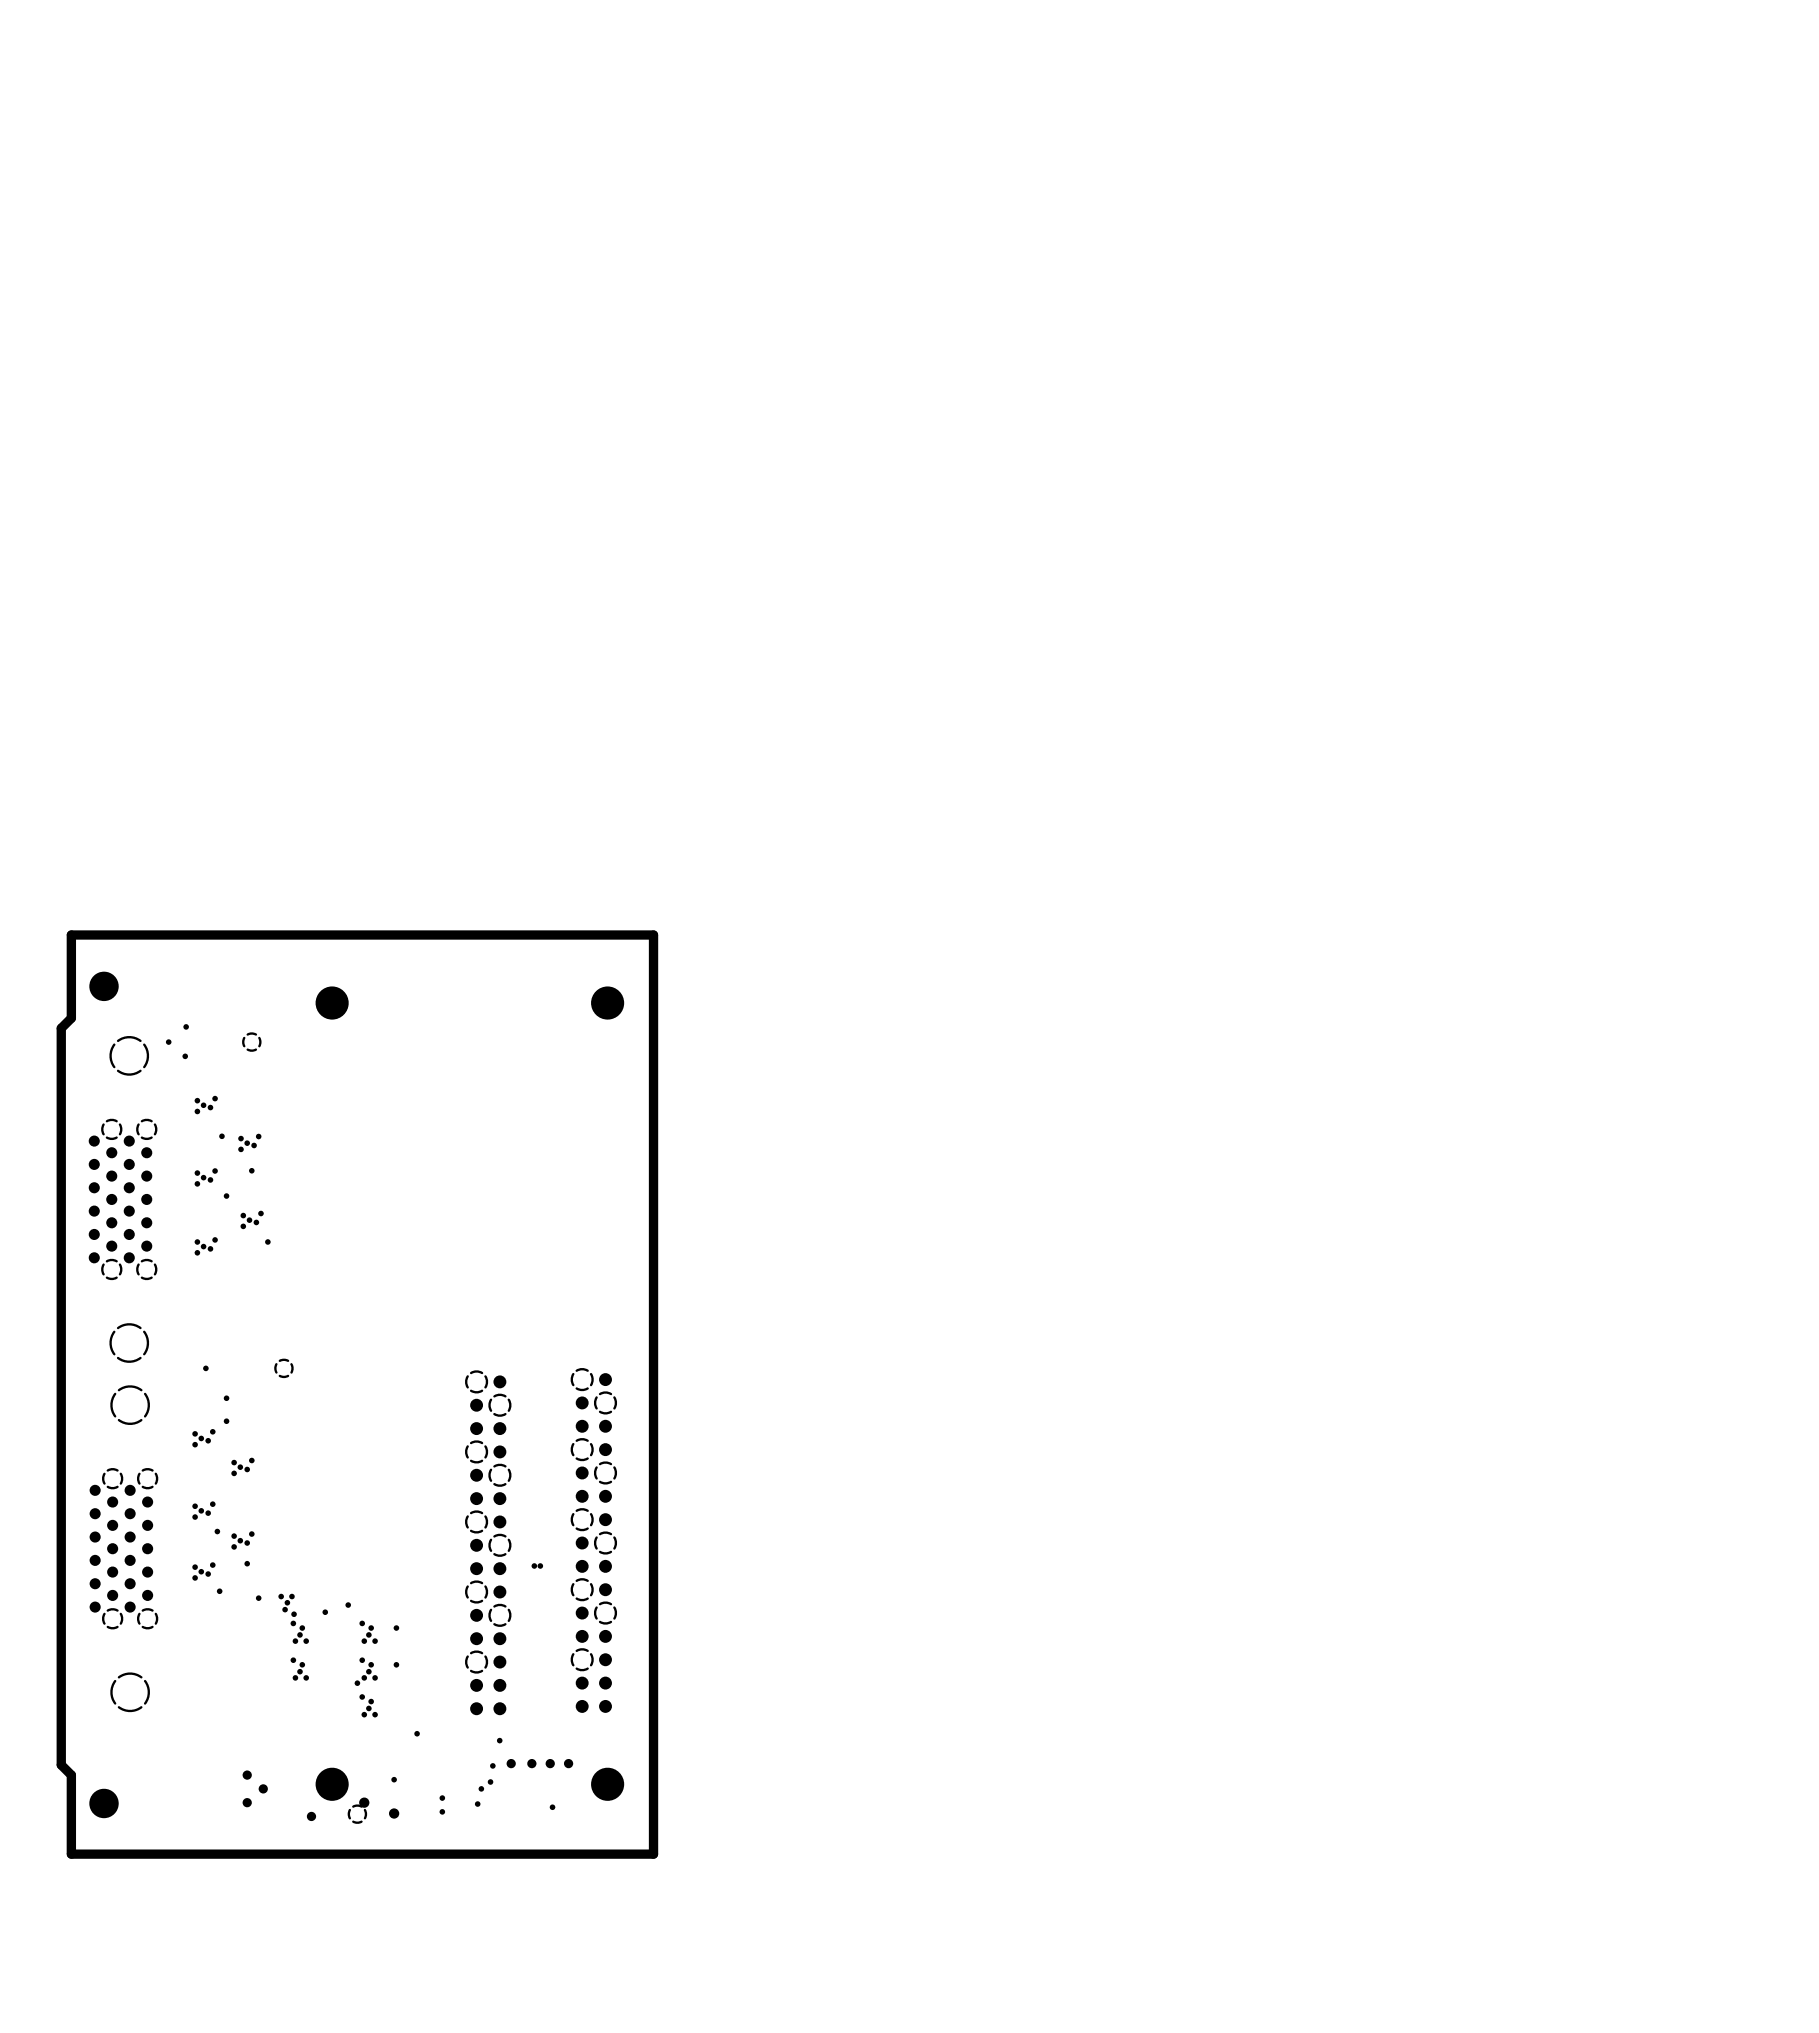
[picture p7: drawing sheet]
<svg xmlns="http://www.w3.org/2000/svg" width="658mm" height="736mm" viewBox="0 0 658 736" stroke-linecap="round" stroke-linejoin="round" font-family="sans-serif">
<path d="M25.8 338.5h210.7v332.7h-210.7v-28.7l-3.6-3.6v-266.7l3.6-3.6z" fill="none" stroke="#000" stroke-width="3.4"/>
<g fill="#000">
<circle cx="37.6" cy="357" r="5.3"/>
<circle cx="61.1" cy="377.2" r="1.01"/>
<circle cx="67.4" cy="371.7" r="1.01"/>
<circle cx="120.2" cy="363.1" r="6"/>
<circle cx="219.9" cy="363.1" r="6"/>
<circle cx="67" cy="382.4" r="1.01"/>
<circle cx="71.4" cy="398.4" r="1.01"/>
<circle cx="77.8" cy="397.7" r="1.01"/>
<circle cx="34.1" cy="413" r="2.01"/>
<circle cx="40.4" cy="417.3" r="2.01"/>
<circle cx="46.8" cy="413" r="2.01"/>
<circle cx="53.1" cy="417.3" r="2.01"/>
<circle cx="71.4" cy="402.3" r="1.01"/>
<circle cx="73.7" cy="400.1" r="1.01"/>
<circle cx="76.2" cy="400.9" r="1.01"/>
<circle cx="80.3" cy="411.3" r="1.01"/>
<circle cx="87.2" cy="412.1" r="1.01"/>
<circle cx="87.2" cy="416.1" r="1.01"/>
<circle cx="89.5" cy="413.8" r="1.01"/>
<circle cx="92" cy="414.6" r="1.01"/>
<circle cx="93.6" cy="411.4" r="1.01"/>
<circle cx="34.1" cy="438.4" r="2.01"/>
<circle cx="34.1" cy="421.5" r="2.01"/>
<circle cx="34.1" cy="429.9" r="2.01"/>
<circle cx="40.4" cy="425.7" r="2.01"/>
<circle cx="40.4" cy="434.2" r="2.01"/>
<circle cx="46.8" cy="438.4" r="2.01"/>
<circle cx="46.8" cy="421.5" r="2.01"/>
<circle cx="46.8" cy="429.9" r="2.01"/>
<circle cx="53.1" cy="425.7" r="2.01"/>
<circle cx="53.1" cy="434.2" r="2.01"/>
<circle cx="71.4" cy="428.5" r="1.01"/>
<circle cx="71.4" cy="424.6" r="1.01"/>
<circle cx="73.7" cy="426.3" r="1.01"/>
<circle cx="76.2" cy="427.1" r="1.01"/>
<circle cx="77.8" cy="423.9" r="1.01"/>
<circle cx="82" cy="432.9" r="1.01"/>
<circle cx="91.1" cy="423.8" r="1.01"/>
<circle cx="94.4" cy="439.3" r="1.01"/>
<circle cx="34.1" cy="455.3" r="2.01"/>
<circle cx="34.1" cy="446.8" r="2.01"/>
<circle cx="40.4" cy="442.6" r="2.01"/>
<circle cx="40.4" cy="451.1" r="2.01"/>
<circle cx="46.8" cy="455.3" r="2.01"/>
<circle cx="46.8" cy="446.8" r="2.01"/>
<circle cx="53.1" cy="442.6" r="2.01"/>
<circle cx="53.1" cy="451.1" r="2.01"/>
<circle cx="71.4" cy="449.6" r="1.01"/>
<circle cx="71.4" cy="453.5" r="1.01"/>
<circle cx="73.7" cy="451.2" r="1.01"/>
<circle cx="76.2" cy="452.1" r="1.01"/>
<circle cx="77.8" cy="448.8" r="1.01"/>
<circle cx="88.1" cy="443.9" r="1.01"/>
<circle cx="88.1" cy="440" r="1.01"/>
<circle cx="90.3" cy="441.7" r="1.01"/>
<circle cx="92.8" cy="442.5" r="1.01"/>
<circle cx="96.9" cy="449.6" r="1.01"/>
<circle cx="74.5" cy="495.3" r="1.01"/>
<circle cx="219.1" cy="499.4" r="2.34"/>
<circle cx="70.6" cy="519" r="1.01"/>
<circle cx="77" cy="518.3" r="1.01"/>
<circle cx="82" cy="514.4" r="1.01"/>
<circle cx="82" cy="506.1" r="1.01"/>
<circle cx="172.5" cy="517.1" r="2.34"/>
<circle cx="172.5" cy="508.7" r="2.34"/>
<circle cx="180.9" cy="500.2" r="2.34"/>
<circle cx="180.9" cy="517.1" r="2.34"/>
<circle cx="210.7" cy="516.3" r="2.34"/>
<circle cx="210.7" cy="507.8" r="2.34"/>
<circle cx="219.1" cy="516.3" r="2.34"/>
<circle cx="34.4" cy="539.5" r="2.01"/>
<circle cx="47.1" cy="539.5" r="2.01"/>
<circle cx="70.6" cy="522.9" r="1.01"/>
<circle cx="72.8" cy="520.7" r="1.01"/>
<circle cx="75.3" cy="521.5" r="1.01"/>
<circle cx="84.7" cy="529.4" r="1.01"/>
<circle cx="84.7" cy="533.3" r="1.01"/>
<circle cx="87" cy="531.1" r="1.01"/>
<circle cx="89.5" cy="531.9" r="1.01"/>
<circle cx="91.1" cy="528.7" r="1.01"/>
<circle cx="172.5" cy="534" r="2.34"/>
<circle cx="180.9" cy="525.6" r="2.34"/>
<circle cx="210.7" cy="533.2" r="2.34"/>
<circle cx="219.1" cy="524.7" r="2.34"/>
<circle cx="34.4" cy="556.4" r="2.01"/>
<circle cx="34.4" cy="547.9" r="2.01"/>
<circle cx="40.8" cy="543.7" r="2.01"/>
<circle cx="40.8" cy="552.1" r="2.01"/>
<circle cx="47.1" cy="556.4" r="2.01"/>
<circle cx="47.1" cy="547.9" r="2.01"/>
<circle cx="53.4" cy="543.7" r="2.01"/>
<circle cx="53.4" cy="552.1" r="2.01"/>
<circle cx="70.6" cy="549.1" r="1.01"/>
<circle cx="70.6" cy="545.2" r="1.01"/>
<circle cx="72.8" cy="546.9" r="1.01"/>
<circle cx="75.3" cy="547.7" r="1.01"/>
<circle cx="77" cy="544.5" r="1.01"/>
<circle cx="78.7" cy="554.4" r="1.01"/>
<circle cx="84.7" cy="559.9" r="1.01"/>
<circle cx="84.7" cy="556" r="1.01"/>
<circle cx="87" cy="557.7" r="1.01"/>
<circle cx="89.5" cy="558.5" r="1.01"/>
<circle cx="91.1" cy="555.3" r="1.01"/>
<circle cx="172.5" cy="542.5" r="2.34"/>
<circle cx="172.5" cy="559.4" r="2.34"/>
<circle cx="180.9" cy="542.5" r="2.34"/>
<circle cx="180.9" cy="550.9" r="2.34"/>
<circle cx="210.7" cy="558.5" r="2.34"/>
<circle cx="210.7" cy="541.6" r="2.34"/>
<circle cx="219.1" cy="541.6" r="2.34"/>
<circle cx="219.1" cy="550.1" r="2.34"/>
<circle cx="34.4" cy="573.3" r="2.01"/>
<circle cx="34.4" cy="564.8" r="2.01"/>
<circle cx="40.8" cy="560.6" r="2.01"/>
<circle cx="40.8" cy="569" r="2.01"/>
<circle cx="40.8" cy="577.5" r="2.01"/>
<circle cx="47.1" cy="573.3" r="2.01"/>
<circle cx="47.1" cy="564.8" r="2.01"/>
<circle cx="53.4" cy="560.6" r="2.01"/>
<circle cx="53.4" cy="569" r="2.01"/>
<circle cx="53.4" cy="577.5" r="2.01"/>
<circle cx="70.6" cy="571.2" r="1.01"/>
<circle cx="70.6" cy="567.3" r="1.01"/>
<circle cx="72.8" cy="568.9" r="1.01"/>
<circle cx="75.3" cy="569.8" r="1.01"/>
<circle cx="77" cy="566.5" r="1.01"/>
<circle cx="79.5" cy="576" r="1.01"/>
<circle cx="89.5" cy="566" r="1.01"/>
<circle cx="93.6" cy="578.5" r="1.01"/>
<circle cx="101.8" cy="577.9" r="1.01"/>
<circle cx="105.7" cy="577.9" r="1.01"/>
<circle cx="172.5" cy="567.8" r="2.34"/>
<circle cx="180.9" cy="576.3" r="2.34"/>
<circle cx="180.9" cy="567.8" r="2.34"/>
<circle cx="193.4" cy="566.8" r="1.01"/>
<circle cx="195.5" cy="566.8" r="1.01"/>
<circle cx="210.7" cy="567" r="2.34"/>
<circle cx="219.1" cy="567" r="2.34"/>
<circle cx="219.1" cy="575.4" r="2.34"/>
<circle cx="34.4" cy="581.7" r="2.01"/>
<circle cx="47.1" cy="581.7" r="2.01"/>
<circle cx="103.2" cy="582.7" r="1.01"/>
<circle cx="104" cy="580.2" r="1.01"/>
<circle cx="106.2" cy="587.6" r="1.01"/>
<circle cx="106.4" cy="584.3" r="1.01"/>
<circle cx="106.9" cy="594" r="1.01"/>
<circle cx="108.6" cy="591.8" r="1.01"/>
<circle cx="109.4" cy="589.3" r="1.01"/>
<circle cx="110.8" cy="594" r="1.01"/>
<circle cx="117.7" cy="583.6" r="1.01"/>
<circle cx="126" cy="581" r="1.01"/>
<circle cx="131.1" cy="587.6" r="1.01"/>
<circle cx="131.8" cy="594" r="1.01"/>
<circle cx="133.5" cy="591.8" r="1.01"/>
<circle cx="134.3" cy="589.3" r="1.01"/>
<circle cx="135.7" cy="594" r="1.01"/>
<circle cx="143.5" cy="589.3" r="1.01"/>
<circle cx="172.5" cy="584.7" r="2.34"/>
<circle cx="172.5" cy="593.2" r="2.34"/>
<circle cx="180.9" cy="593.2" r="2.34"/>
<circle cx="210.7" cy="583.9" r="2.34"/>
<circle cx="210.7" cy="592.3" r="2.34"/>
<circle cx="219.1" cy="592.3" r="2.34"/>
<circle cx="106.2" cy="601" r="1.01"/>
<circle cx="106.9" cy="607.4" r="1.01"/>
<circle cx="108.6" cy="605.1" r="1.01"/>
<circle cx="109.4" cy="602.6" r="1.01"/>
<circle cx="110.8" cy="607.4" r="1.01"/>
<circle cx="129.3" cy="609.3" r="1.01"/>
<circle cx="131.1" cy="601" r="1.01"/>
<circle cx="131.1" cy="614.3" r="1.01"/>
<circle cx="131.8" cy="607.4" r="1.01"/>
<circle cx="133.5" cy="605.1" r="1.01"/>
<circle cx="133.5" cy="618.4" r="1.01"/>
<circle cx="134.3" cy="602.6" r="1.01"/>
<circle cx="134.3" cy="615.9" r="1.01"/>
<circle cx="135.7" cy="607.4" r="1.01"/>
<circle cx="143.5" cy="602.6" r="1.01"/>
<circle cx="172.5" cy="618.5" r="2.34"/>
<circle cx="172.5" cy="610.1" r="2.34"/>
<circle cx="180.9" cy="618.5" r="2.34"/>
<circle cx="180.9" cy="601.6" r="2.34"/>
<circle cx="180.9" cy="610.1" r="2.34"/>
<circle cx="210.7" cy="609.2" r="2.34"/>
<circle cx="210.7" cy="617.7" r="2.34"/>
<circle cx="219.1" cy="600.8" r="2.34"/>
<circle cx="219.1" cy="609.2" r="2.34"/>
<circle cx="219.1" cy="617.7" r="2.34"/>
<circle cx="131.8" cy="620.7" r="1.01"/>
<circle cx="135.7" cy="620.7" r="1.01"/>
<circle cx="150.9" cy="627.6" r="1.01"/>
<circle cx="178.4" cy="639.2" r="1.01"/>
<circle cx="180.8" cy="630.1" r="1.01"/>
<circle cx="185" cy="638.4" r="1.67"/>
<circle cx="192.5" cy="638.4" r="1.67"/>
<circle cx="199.1" cy="638.4" r="1.67"/>
<circle cx="205.8" cy="638.4" r="1.67"/>
<circle cx="37.6" cy="652.8" r="5.3"/>
<circle cx="89.5" cy="652.5" r="1.67"/>
<circle cx="89.5" cy="642.5" r="1.67"/>
<circle cx="95.3" cy="647.5" r="1.67"/>
<circle cx="112.7" cy="657.5" r="1.67"/>
<circle cx="120.2" cy="645.9" r="6"/>
<circle cx="131.8" cy="652.5" r="1.86"/>
<circle cx="142.6" cy="656.4" r="1.86"/>
<circle cx="142.6" cy="644.2" r="1.01"/>
<circle cx="160.1" cy="655.8" r="1.01"/>
<circle cx="160.1" cy="650.9" r="1.01"/>
<circle cx="172.9" cy="653" r="1.01"/>
<circle cx="174.2" cy="647.5" r="1.01"/>
<circle cx="177.5" cy="645" r="1.01"/>
<circle cx="200" cy="654.2" r="1.01"/>
<circle cx="219.9" cy="645.9" r="6"/>
</g>
<g fill="none" stroke="#000" stroke-width=".84">
<path d="M41.4 378.1a6.8 6.8 0 0 0 0 8.2M42.7 376.8a6.8 6.8 0 0 1 8.1 0M52.2 378.1a6.8 6.8 0 0 1 0 8.2M88.4 375.7l-.4 1.5 .4 1.5M89.6 374.5l1.5-.4 1.5 .4M89.6 379.9l1.5 .4 1.5-.4M93.8 375.7l.4 1.5-.4 1.5M42.7 387.6a6.8 6.8 0 0 0 8.1 0M37.5 407l-.5 1.8 .5 1.8M38.7 405.9l1.7-.5 1.8 .5M38.7 411.8l1.7 .5 1.8-.5M43.4 407l.5 1.8-.5 1.8"/>
<path d="M50.2 407l-.5 1.8 .5 1.8M51.3 405.9l1.8-.5 1.8 .5M51.3 411.8l1.8 .5 1.8-.5M56.1 407l.4 1.8-.4 1.8M37.5 457.7l-.5 1.8 .5 1.8M38.7 456.6l1.7-.5 1.8 .5M43.4 457.7l.5 1.8-.5 1.8M50.2 457.7l-.5 1.8 .5 1.8M51.3 456.6l1.8-.5 1.8 .5M56.1 457.7l.4 1.8-.4 1.8M38.7 462.5l1.7 .5 1.8-.5M51.3 462.5l1.8 .5 1.8-.5"/>
<path d="M41.4 482.1a6.8 6.8 0 0 0 0 8.1M42.7 480.7a6.8 6.8 0 0 1 8.1 0M42.7 491.5a6.8 6.8 0 0 0 8.1 0M52.2 482.1a6.8 6.8 0 0 1 0 8.1M100 493.8l-.4 1.5 .4 1.5M101.3 492.6l1.5-.4 1.5 .4M101.3 498l1.5 .4 1.5-.4M105.5 493.8l.4 1.5-.4 1.5M169.3 498.2l-.5 1.1-.1 1.2 .6 1.7M170.5 497l1.7-.6 1.2 .1 1.1 .5M175.7 498.2l.4 1.1 .1 1.2-.5 1.7M207.5 497.4l-.5 1.1-.1 1.2 .6 1.7"/>
<path d="M208.7 496.2l1.7-.6 1.2 .1 1.1 .5M213.9 497.4l.5 1.1v1.2l-.5 1.7M41.7 504.6a6.8 6.8 0 0 0 0 8.1M43 503.2a6.8 6.8 0 0 1 8.2 0M43 514a6.8 6.8 0 0 0 8.2 0M52.5 504.6a6.8 6.8 0 0 1 0 8.1M170.5 503.4l1.7 .6 1.2-.1 1.1-.5M177.7 506.7l-.5 1.1v1.2l.5 1.7M178.9 505.5l1.7-.6 1.2 .1 1.1 .5M178.9 511.9l1.7 .5 1.2-.1 1.1-.4M184.1 506.7l.5 1.1 .1 1.2-.6 1.7M208.7 502.6l1.7 .5 1.2-.1 1.1-.4"/>
<path d="M215.9 505.8l-.4 1.1-.1 1.2 .5 1.7M217.1 504.6l1.7-.5 1.2 .1 1.1 .4M217.1 511l1.7 .6 1.2-.1 1.1-.5M222.3 505.8l.5 1.1 .1 1.2-.6 1.7M37.8 533.5l-.5 1.7 .5 1.8M39 532.3l1.8-.5 1.7 .5M39 538.2l1.8 .5 1.7-.5M43.7 533.5l.5 1.7-.5 1.8M50.5 533.5l-.5 1.7 .5 1.8M51.7 532.3l1.7-.5 1.8 .5M51.7 538.2l1.7 .5 1.8-.5M56.4 533.5l.5 1.7-.5 1.8"/>
<path d="M169.3 523.6l-.5 1.1-.1 1.2 .6 1.7M170.5 522.4l1.7-.6 1.2 .1 1.1 .5M170.5 528.8l1.7 .5 1.2-.1 1.1-.4M175.7 523.6l.4 1.1 .1 1.2-.5 1.7M177.7 532l-.5 1.1v1.2l.5 1.7M178.9 530.8l1.7-.6 1.2 .1 1.1 .5M178.9 537.2l1.7 .6 1.2-.1 1.1-.5M184.1 532l.5 1.1 .1 1.2-.6 1.7M207.5 522.7l-.5 1.1-.1 1.2 .6 1.7M208.7 521.5l1.7-.5 1.2 .1 1.1 .4M208.7 527.9l1.7 .6 1.2-.1 1.1-.5M213.9 522.7l.5 1.1v1.2l-.5 1.7"/>
<path d="M215.9 531.2l-.4 1.1-.1 1.2 .5 1.7M217.1 530l1.7-.6 1.2 .1 1.1 .5M217.1 536.4l1.7 .5h1.2l1.1-.5M222.3 531.2l.5 1.1 .1 1.2-.6 1.7M169.3 548.9l-.5 1.1-.1 1.2 .6 1.7M170.5 547.7l1.7-.6 1.2 .1 1.1 .5M170.5 554.1l1.7 .6 1.2-.1 1.1-.5M175.7 548.9l.4 1.1 .1 1.2-.5 1.7M177.7 557.4l-.5 1.1v1.2l.5 1.7M178.9 556.2l1.7-.6 1.2 .1 1.1 .5M184.1 557.4l.5 1.1 .1 1.2-.6 1.7M207.5 548.1l-.5 1.1-.1 1.2 .6 1.7"/>
<path d="M208.7 546.9l1.7-.6 1.2 .1 1.1 .5M208.7 553.3l1.7 .5h1.2l1.1-.5M213.9 548.1l.5 1.1v1.2l-.5 1.7M215.9 556.5l-.4 1.1-.1 1.2 .5 1.7M217.1 555.3l1.7-.5 1.2 .1 1.1 .4M222.3 556.5l.5 1.1 .1 1.2-.6 1.7M169.3 574.3l-.5 1.1-.1 1.2 .6 1.7M170.5 573.1l1.7-.6 1.2 .1 1.1 .5M170.5 579.5l1.7 .5 1.2-.1 1.1-.4M175.7 574.3l.4 1.1 .1 1.2-.5 1.7M178.9 562.6l1.7 .5 1.2-.1 1.1-.4M207.5 573.4l-.5 1.1-.1 1.2 .6 1.7"/>
<path d="M208.7 572.2l1.7-.5 1.2 .1 1.1 .4M208.7 578.6l1.7 .6 1.2-.1 1.1-.5M213.9 573.4l.5 1.1v1.2l-.5 1.7M217.1 561.7l1.7 .6 1.2-.1 1.1-.5M37.8 584.2l-.5 1.8 .5 1.7M39 583l1.8-.5 1.7 .5M39 588.9l1.8 .5 1.7-.5M43.7 584.2l.5 1.8-.5 1.7M50.5 584.2l-.5 1.8 .5 1.7M51.7 583l1.7-.5 1.8 .5M51.7 588.9l1.7 .5 1.8-.5M56.4 584.2l.5 1.8-.5 1.7"/>
<path d="M169.3 599.6l-.5 1.1-.1 1.2 .6 1.7M170.5 598.4l1.7-.5h1.2l1.1 .5M175.7 599.6l.4 1.1 .1 1.2-.5 1.7M177.7 582.7l-.5 1.1v1.2l.5 1.7M178.9 581.5l1.7-.5h1.2l1.1 .5M178.9 587.9l1.7 .6 1.2-.1 1.1-.5M184.1 582.7l.5 1.1 .1 1.2-.6 1.7M207.5 598.8l-.5 1.1-.1 1.2 .6 1.7M208.7 597.6l1.7-.6 1.2 .1 1.1 .5M213.9 598.8l.5 1.1v1.2l-.5 1.7M215.9 581.9l-.4 1.1-.1 1.2 .5 1.7M217.1 580.7l1.7-.6 1.2 .1 1.1 .5"/>
<path d="M217.1 587.1l1.7 .5h1.2l1.1-.5M222.3 581.9l.5 1.1 .1 1.2-.6 1.7M41.7 608.5a6.8 6.8 0 0 0 0 8.1M43 607.2a6.8 6.8 0 0 1 8.2 0M43 618a6.8 6.8 0 0 0 8.2 0M52.5 608.5a6.8 6.8 0 0 1 0 8.1M170.5 604.8l1.7 .6 1.2-.1 1.1-.5M208.7 604l1.7 .6 1.2-.1 1.1-.5M126.6 655.2l-.4 1.5 .4 1.5M127.8 654l1.5-.4 1.5 .4M127.8 659.4l1.5 .4 1.5-.4M132.1 655.2l.3 1.5-.3 1.5"/>
</g>
</svg>
